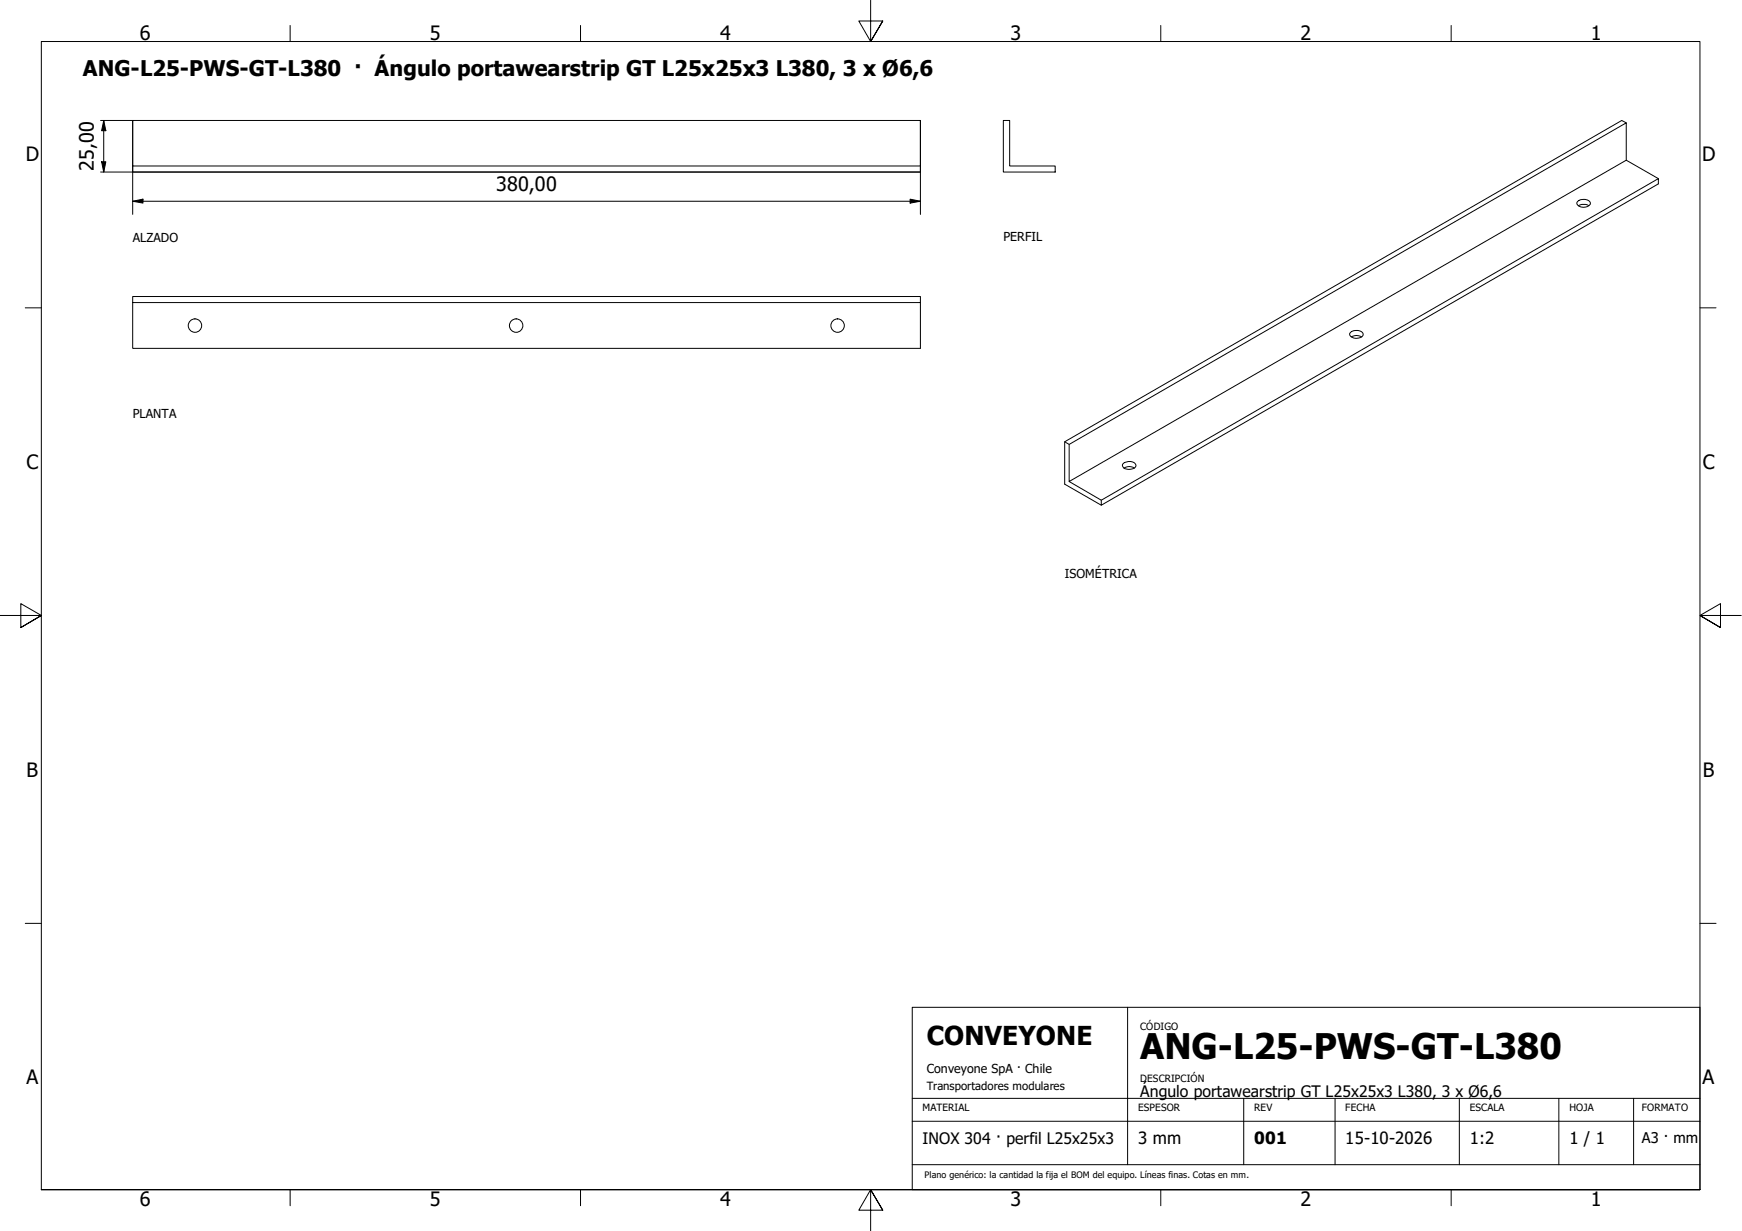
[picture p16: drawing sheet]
<svg xmlns="http://www.w3.org/2000/svg" width="420mm" height="297mm" viewBox="0 0 420 297" stroke-linecap="round" stroke-linejoin="round" font-family="sans-serif">
<defs><g id="words">
<text font-size="8.5" x="275" y="255.6">ANG-L25-PWS-GT-L380</text>
<text font-size="6.3" x="223.5" y="252.2">CONVEYONE</text>
<text font-size="5.2" x="20" y="18.3">ANG-L25-PWS-GT-L380 · Ángulo portawearstrip GT L25x25x3 L380, 3 x Ø6,6</text>
<g font-size="4.8">
<text x="33.7" y="9.6">6</text>
<text x="103.7" y="9.6">5</text>
<text x="173.7" y="9.6">4</text>
<text x="243.7" y="9.6">3</text>
<text x="313.7" y="9.6">2</text>
<text x="383.7" y="9.6">1</text>
<text x="6.2" y="38.9">D</text>
<text x="22.6" y="41.3" transform="rotate(-90 22.6 41.3)">25,00</text>
<text x="410.5" y="38.9">D</text>
<text x="119.7" y="46.2">380,00</text>
<text x="6.4" y="113.1">C</text>
<text x="410.7" y="113.1">C</text>
<text x="6.4" y="187.4">B</text>
<text x="410.7" y="187.4">B</text>
<text x="6.4" y="261.7">A</text>
<text x="410.7" y="261.7">A</text>
<text x="33.7" y="290.9">6</text>
<text x="103.7" y="290.9">5</text>
<text x="173.7" y="290.9">4</text>
<text x="243.7" y="290.9">3</text>
<text x="313.7" y="290.9">2</text>
<text x="383.7" y="290.9">1</text>
</g>
<g font-size="4.1">
<text x="274.5" y="276.1">3 mm</text>
<text x="302.5" y="276.1">001</text>
<text x="324.5" y="276.1">15-10-2026</text>
<text x="354.5" y="276.1">1:2</text>
<text x="378.5" y="276.1">1 / 1</text>
</g>
<g font-size="3.8">
<text x="275" y="264.7">Ángulo portawearstrip GT L25x25x3 L380, 3 x Ø6,6</text>
<text x="222.5" y="276">INOX 304 · perfil L25x25x3</text>
</g>
<text font-size="3.6" x="396" y="275.7">A3 · mm</text>
<g font-size="3">
<text x="32" y="58.3">ALZADO</text>
<text x="242" y="58.2">PERFIL</text>
<text x="32" y="100.8">PLANTA</text>
<text x="256.8" y="139.4">ISOMÉTRICA</text>
<text x="223.5" y="258.8">Conveyone SpA · Chile</text>
</g>
<text font-size="2.7" x="223.5" y="263.1">Transportadores modulares</text>
<g font-size="2.4">
<text x="275" y="248.5">CÓDIGO</text>
<text x="275" y="261">DESCRIPCIÓN</text>
<text x="222.5" y="268">MATERIAL</text>
<text x="274.5" y="268.1">ESPESOR</text>
<text x="302.5" y="268">REV</text>
<text x="324.5" y="268.1">FECHA</text>
<text x="354.5" y="268.1">ESCALA</text>
<text x="378.5" y="268.1">HOJA</text>
<text x="396" y="268.1">FORMATO</text>
</g>
<text font-size="2.2" x="223" y="284.2">Plano genérico: la cantidad la fija el BOM del equipo. Líneas finas. Cotas en mm.</text>
</g></defs>
<!-- layer: Visible (ISO) -->
<g fill="none" stroke="#000" stroke-width=".24">
<path d="M32 29.1h190v11h-190zM242 29.1h1.5v11h11v1.4h-12.5zM392.2 29.6l-1-.5-134.4 77.5v10.2l8.8 5.1M392.2 38.7v-9.1l-134.3 77.6-1.1-.6M32 40.1v1.4h190v-1.4M380.5 48.6a2.03 2.03 0 0 1 3.1 .4 1.82 1.82 0 0 1-1.7 1 1.82 1.82 0 0 1-1.6-1.1zM380.7 49.6l.8-.3h1l.7 .3M400 43.1l-7.8-4.4-134.3 77.5v-9M32 71.6h190v1.4h-190zM32 73v11.1h190v-11.1M325.7 80.2a2.03 2.03 0 0 1 3.1 .4 1.81 1.81 0 0 1-2.7 .8 .72 .72 0 0 1-.4-1.2zM325.9 81.3l.4-.2a2.46 2.46 0 0 1 2.1 .2"/>
<path d="M257.9 116.2l7.7 4.5 134.4-77.6v1.3l-134.4 77.5v-1.2M270.9 111.9a2.03 2.03 0 0 1 3.1 .4 1.87 1.87 0 0 1-2.7 .8 .79 .79 0 0 1-.4-1.2zM271.1 113l.4-.2a2.25 2.25 0 0 1 2.1 .2"/>
<circle cx="47" cy="78.6" r="1.62"/>
<circle cx="124.5" cy="78.6" r="1.62"/>
<circle cx="202" cy="78.6" r="1.62"/>
</g>
<!-- layer: Borde (ISO) -->
<g fill="none" stroke="#000" stroke-width=".24">
<path d="M70 6.1v3.9M140 6.1v3.9M210 0v10l-2.9-4.9h5.8l-2.9 4.9 2.9-4.9M280 6.1v3.9M350 6.1v3.9M6.1 74.3h3.9M410 74.3h3.9M0 148.5h10l-5-2.8v5.7l5-2.9-5 2.9M420 148.5h-10l5-2.8v5.7l-5-2.9 5 2.9M6.1 222.8h3.9M410 222.8h3.9M10 287.1v-277.1h400v277.1h-400h400"/>
<path d="M70 287.1v3.8M140 287.1v3.8M212.9 292l-2.9-4.9 2.9 4.9h-5.8l2.9-4.9v9.9M280 287.1v3.8M350 287.1v3.8"/>
</g>
<path d="M220 243.1h190v44h-190zM272 243.1v37.9M220 270.6h190M220 265h190M300 265v16M322 265v16M352 265v16M376 265v16M394 265v16M220 281h190" fill="none" stroke="#000" stroke-width=".24"/>
<!-- layer: Cota (ISO) -->
<path d="M24.3 29.1h7.7v22.6M24.5 39h1l-.5 2.5zM25 29.1l.5 2.4h-1zM25 29.1v12.4M222 29.1v22.6M24.3 41.5h197.7M32 48.6l2.5-.5v.9zM32 48.6h190M219.5 48.1l2.5 .5-2.5 .4z" fill="none" stroke="#000" stroke-width=".24"/>
<path d="M24.5 39h1l-.5 2.5zM25 29.1l.5 2.4h-1zM32 48.6l2.5-.5v.9zM219.5 48.1l2.5 .5-2.5 .4z" fill="#000"/>
<use href="#words"/>
</svg>
